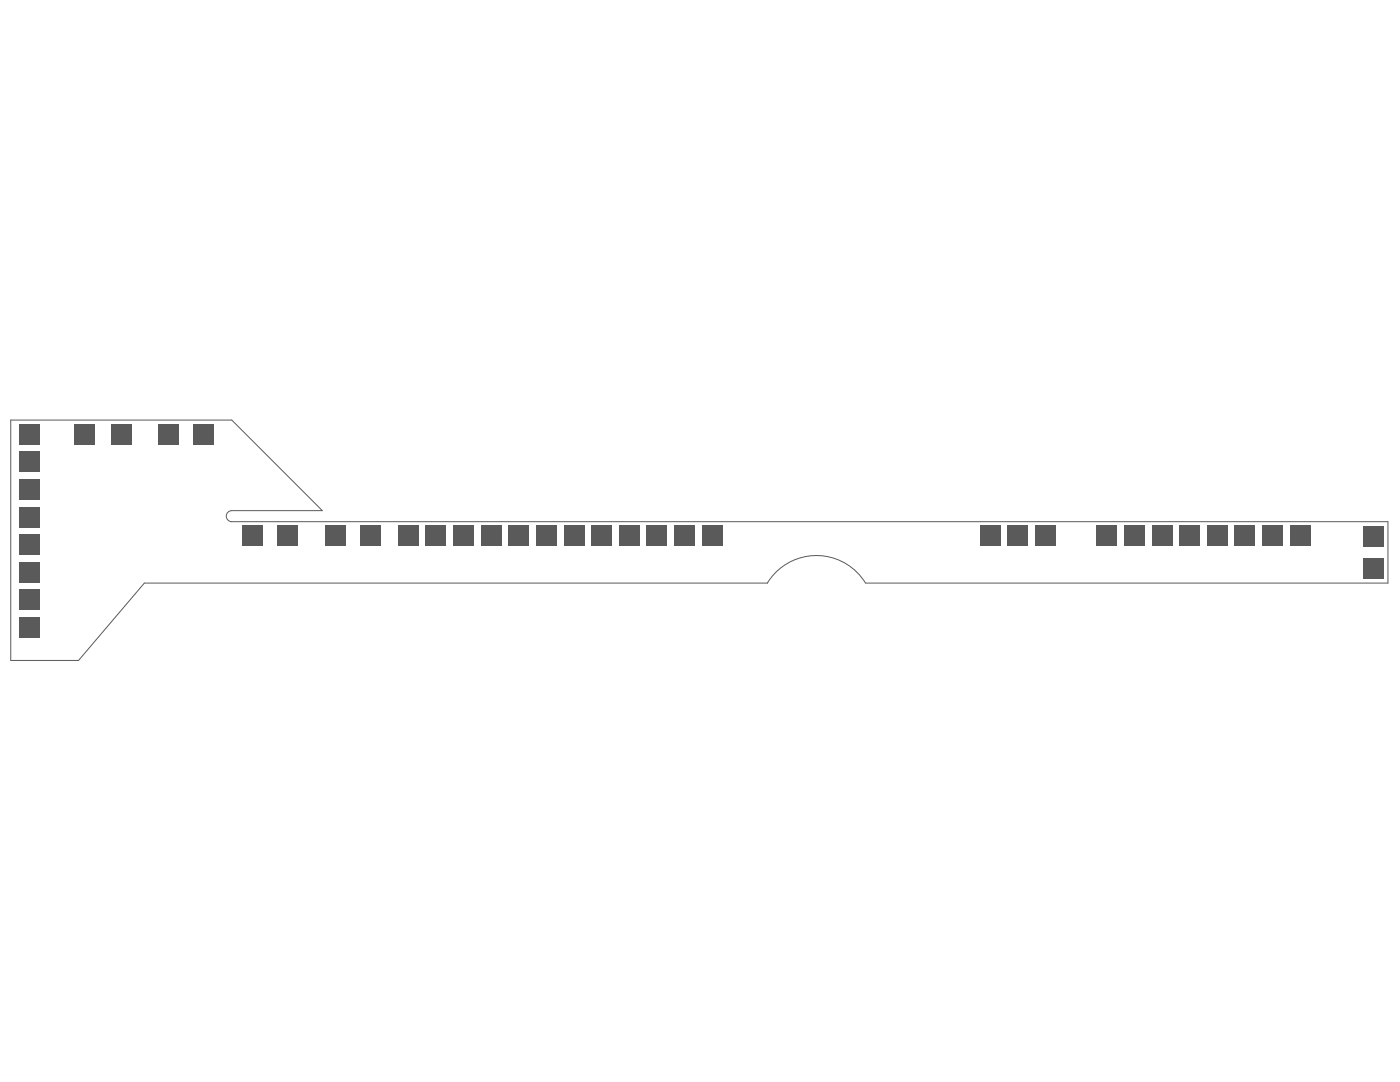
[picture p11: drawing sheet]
<svg xmlns="http://www.w3.org/2000/svg" width="279mm" height="216mm" viewBox="0 0 279 216" stroke-linecap="round" stroke-linejoin="round" font-family="sans-serif">
<path d="M2.1 83.8h44.2l18 18.1h-18a1.1 1.1 0 0 0-1.1 1.1 1.1 1.1 0 0 0 1.1 1.1h230.7v12.2h-104.3a11.5 11.5 0 0 0-19.6 0h-124.3l-13.1 15.5h-13.6z" fill="none" stroke="#5a5a5a" stroke-width=".2"/>
<g fill="#5a5a5a">
<path d="M22.1 84.6h4.2v4.1h-4.2z" fill-rule="evenodd"/>
<path d="M14.8 84.6h4.1v4.1h-4.1z" fill-rule="evenodd"/>
<path d="M38.6 84.6h4.1v4.1h-4.1z" fill-rule="evenodd"/>
<path d="M31.6 84.6h4.1v4.1h-4.1z" fill-rule="evenodd"/>
<path d="M55.4 104.8h4.1v4.2h-4.1z" fill-rule="evenodd"/>
<path d="M64.9 104.8h4.1v4.2h-4.1z" fill-rule="evenodd"/>
<path d="M79.4 104.8h4.1v4.2h-4.1z" fill-rule="evenodd"/>
<path d="M84.9 104.8h4.2v4.2h-4.2z" fill-rule="evenodd"/>
<path d="M101.5 104.8h4.1v4.2h-4.1z" fill-rule="evenodd"/>
<path d="M95.9 104.8h4.2v4.2h-4.2z" fill-rule="evenodd"/>
<path d="M107 104.8h4.1v4.2h-4.1z" fill-rule="evenodd"/>
<path d="M134.5 104.8h4.2v4.2h-4.2z" fill-rule="evenodd"/>
<path d="M129 104.8h4.2v4.2h-4.2z" fill-rule="evenodd"/>
<path d="M123.5 104.8h4.2v4.2h-4.2z" fill-rule="evenodd"/>
<path d="M118 104.8h4.1v4.2h-4.1z" fill-rule="evenodd"/>
<path d="M140.1 104.8h4.1v4.2h-4.1z" fill-rule="evenodd"/>
<path d="M201.1 104.8h4.1v4.2h-4.1z" fill-rule="evenodd"/>
<path d="M195.6 104.8h4.1v4.2h-4.1z" fill-rule="evenodd"/>
<path d="M218.8 104.8h4.2v4.2h-4.2z" fill-rule="evenodd"/>
<path d="M206.6 104.8h4.1v4.2h-4.1z" fill-rule="evenodd"/>
<path d="M246.4 104.8h4.1v4.2h-4.1z" fill-rule="evenodd"/>
<path d="M229.9 104.8h4.1v4.2h-4.1z" fill-rule="evenodd"/>
<path d="M235.4 104.8h4.1v4.2h-4.1z" fill-rule="evenodd"/>
<path d="M240.9 104.8h4.1v4.2h-4.1z" fill-rule="evenodd"/>
<path d="M257.4 104.8h4.2v4.2h-4.2z" fill-rule="evenodd"/>
<path d="M251.9 104.8h4.1v4.2h-4.1z" fill-rule="evenodd"/>
<path d="M3.9 123.1h4.1v4.1h-4.1z" fill-rule="evenodd"/>
<path d="M3.9 117.6h4.1v4.1h-4.1z" fill-rule="evenodd"/>
<path d="M3.9 112.1h4.1v4.1h-4.1z" fill-rule="evenodd"/>
<path d="M3.9 106.6h4.1v4.2h-4.1z" fill-rule="evenodd"/>
<path d="M272 111.5h4.2v4.1h-4.2z" fill-rule="evenodd"/>
<path d="M3.9 95.6h4.1v4.1h-4.1z" fill-rule="evenodd"/>
<path d="M3.9 101.1h4.1v4.1h-4.1z" fill-rule="evenodd"/>
<path d="M3.9 84.6h4.1v4.1h-4.1z" fill-rule="evenodd"/>
<path d="M48.4 104.8h4.1v4.2h-4.1z" fill-rule="evenodd"/>
<path d="M90.4 104.8h4.2v4.2h-4.2z" fill-rule="evenodd"/>
<path d="M71.9 104.8h4.1v4.2h-4.1z" fill-rule="evenodd"/>
<path d="M112.5 104.8h4.1v4.2h-4.1z" fill-rule="evenodd"/>
<path d="M224.3 104.8h4.2v4.2h-4.2z" fill-rule="evenodd"/>
<path d="M272 104.9h4.2v4.2h-4.2z" fill-rule="evenodd"/>
<path d="M3.9 90.1h4.1v4.1h-4.1z" fill-rule="evenodd"/>
</g>
</svg>
